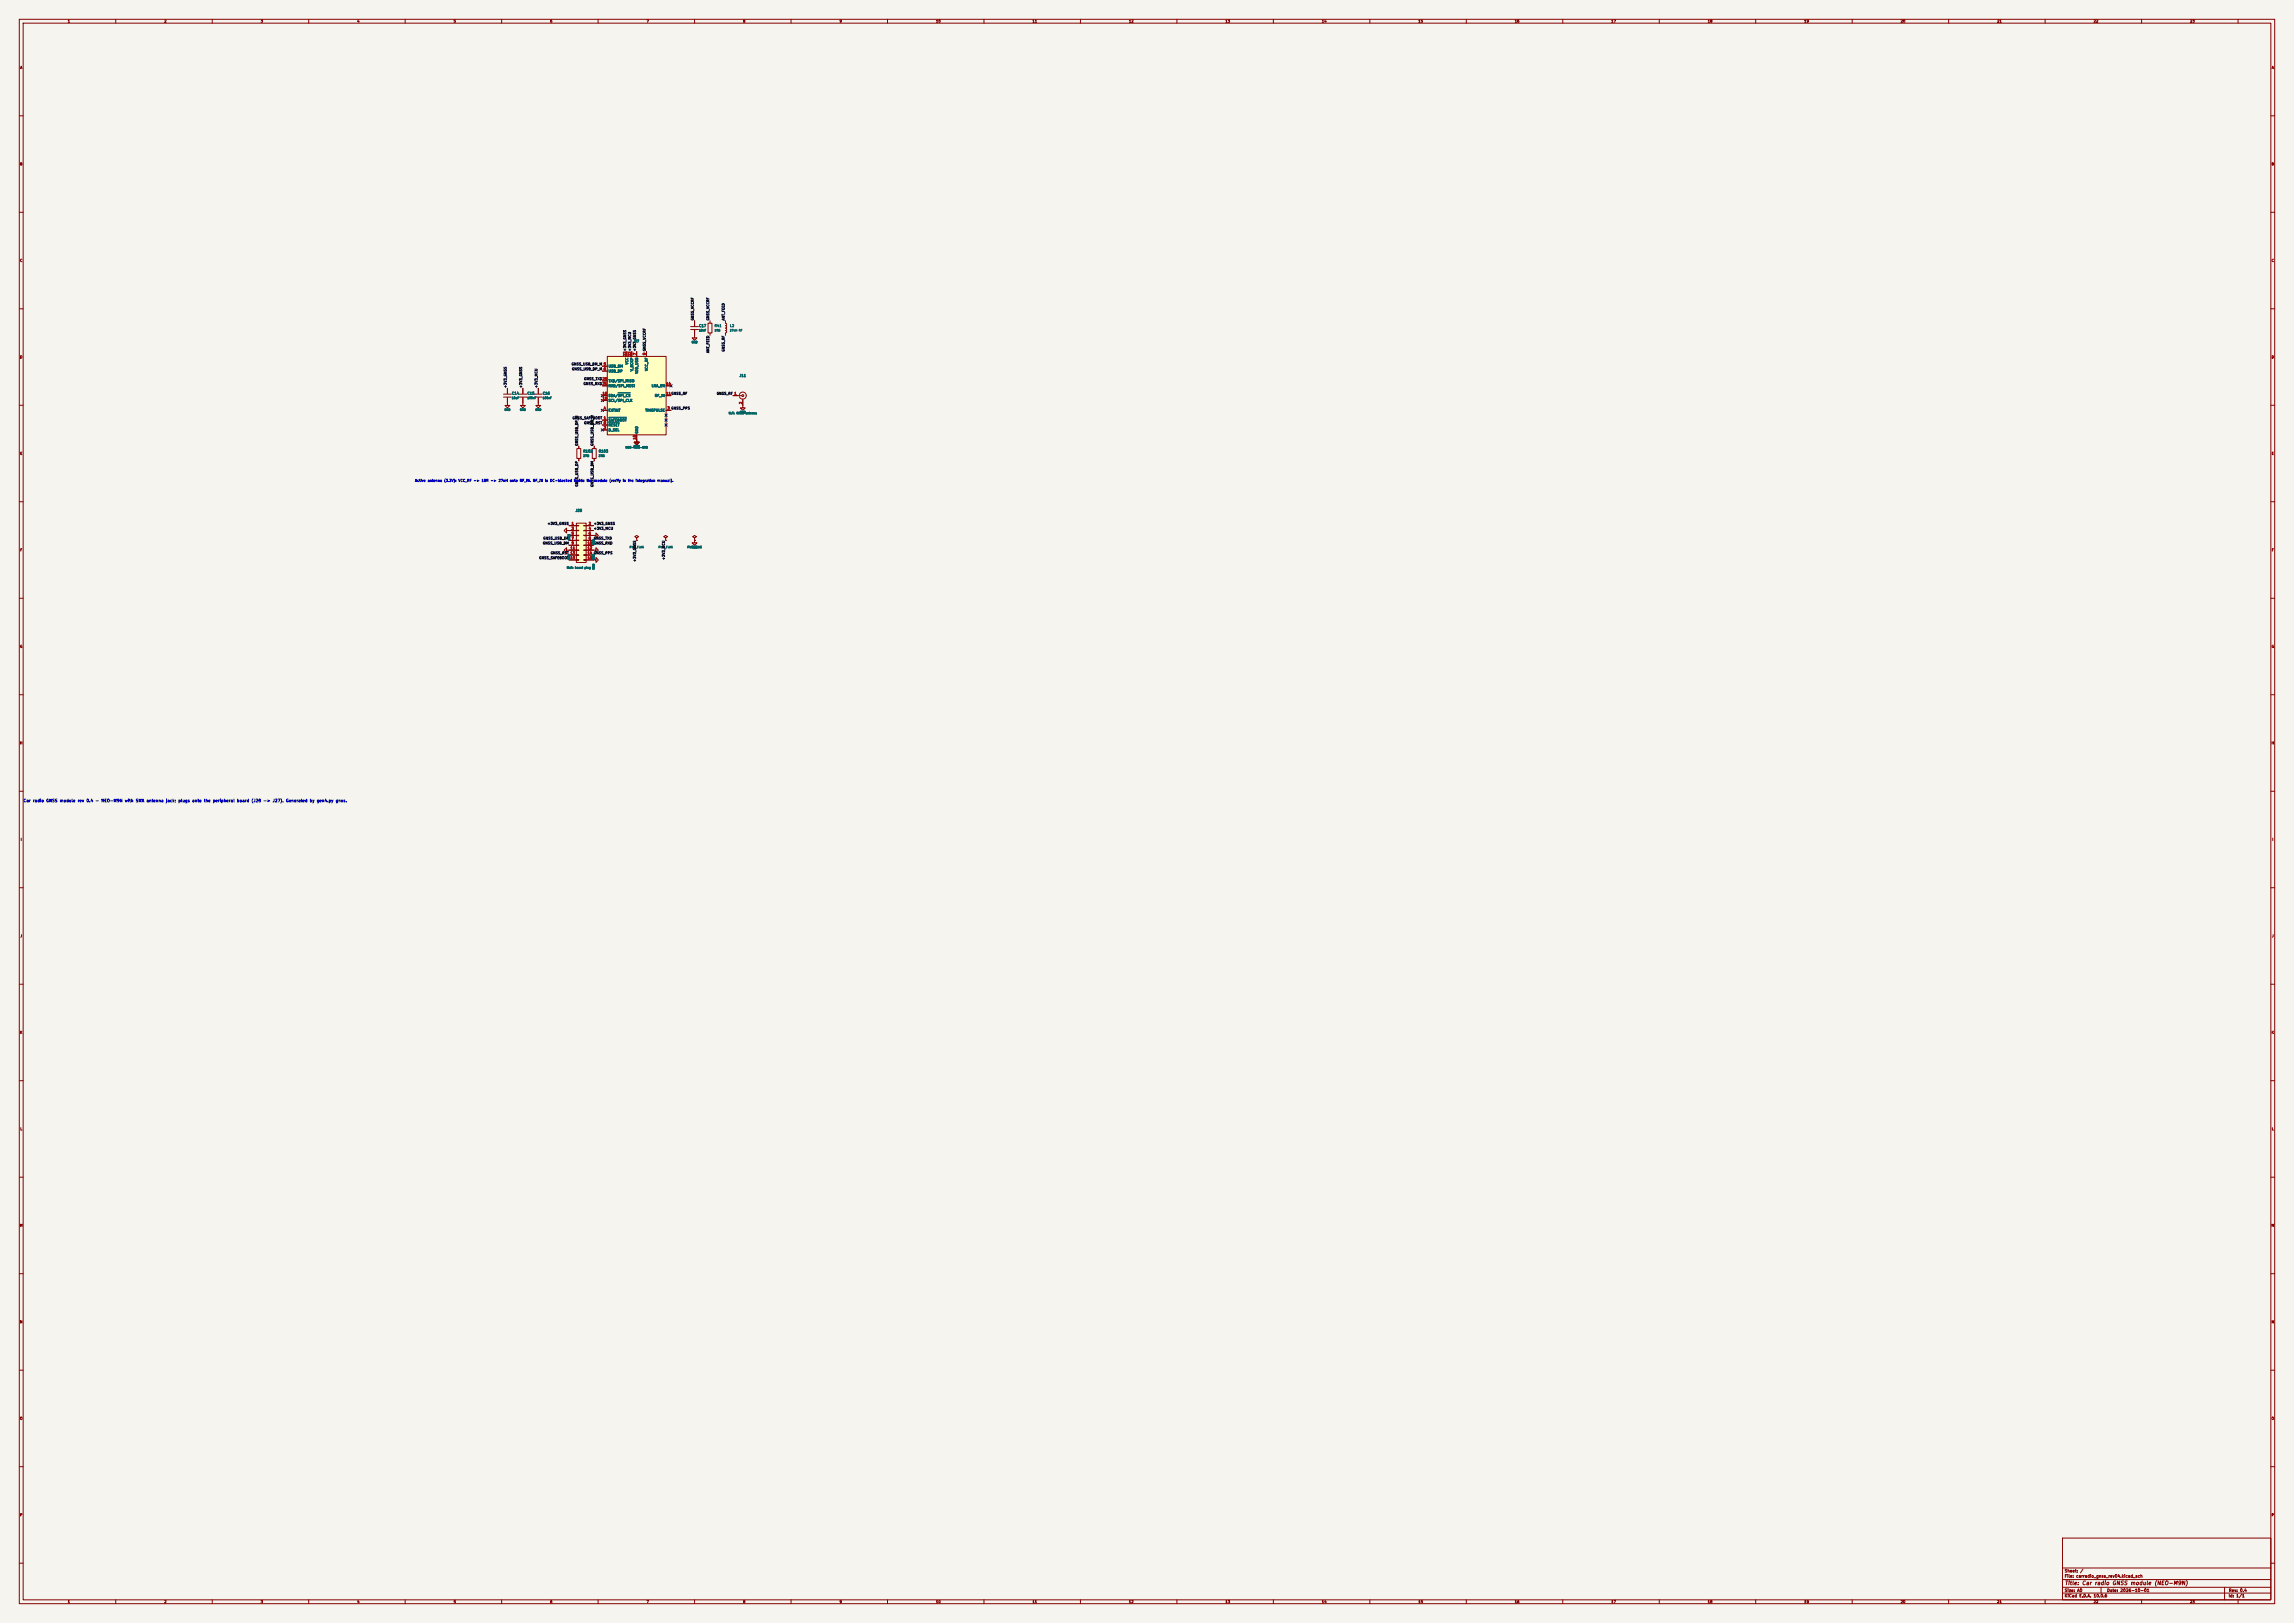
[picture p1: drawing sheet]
<svg xmlns="http://www.w3.org/2000/svg" width="1189mm" height="841mm" viewBox="0 0 1189 841" stroke-linecap="round" stroke-linejoin="round" font-family="sans-serif">
<defs><g id="words">
<text font-size="2" fill="#840000" x="1070" y="822">Title: Car radio GNSS module (NEO-M9N)</text>
<text font-size="1.5" fill="#0000c2" x="12" y="416">Car radio GNSS module rev 0.4 - NEO-M9N with SMA antenna jack; plugs onto the peripheral board (J28 -&gt; J27). Generated by gen4.py gnss.</text>
<g font-size="1.5" fill="#840000">
<text x="1070" y="815">Sheet: /</text>
<text x="1070" y="818">File: carradio_gnss_rev04.kicad_sch</text>
<text x="1070" y="825">Size: A0</text>
<text x="1092" y="825">Date: 2026-10-01</text>
<text x="1155" y="825">Rev: 0.4</text>
<text x="1070" y="828">KiCad E.D.A. 10.0.6</text>
<text x="1155" y="828">Id: 1/1</text>
</g>
<g font-size="1.3" fill="#840000">
<text x="35" y="12">1</text>
<text x="85" y="12">2</text>
<text x="135" y="12">3</text>
<text x="185" y="12">4</text>
<text x="235" y="12">5</text>
<text x="285" y="12">6</text>
<text x="335" y="12">7</text>
<text x="385" y="12">8</text>
<text x="435" y="12">9</text>
<text x="485" y="12">10</text>
<text x="535" y="12">11</text>
<text x="585" y="12">12</text>
<text x="635" y="12">13</text>
<text x="685" y="12">14</text>
<text x="735" y="12">15</text>
<text x="785" y="12">16</text>
<text x="835" y="12">17</text>
<text x="885" y="12">18</text>
<text x="935" y="12">19</text>
<text x="985" y="12">20</text>
<text x="1035" y="12">21</text>
<text x="1085" y="12">22</text>
<text x="1135" y="12">23</text>
<text x="10" y="36">A</text>
<text x="1177" y="36">A</text>
<text x="10" y="86">B</text>
<text x="1177" y="86">B</text>
<text x="10" y="136">C</text>
<text x="1177" y="136">C</text>
<text x="10" y="186">D</text>
<text x="1177" y="186">D</text>
<text x="10" y="236">E</text>
<text x="1177" y="236">E</text>
<text x="10" y="286">F</text>
<text x="1177" y="286">F</text>
<text x="10" y="336">G</text>
<text x="1177" y="336">G</text>
<text x="10" y="386">H</text>
<text x="1177" y="386">H</text>
<text x="11" y="436">I</text>
<text x="1178" y="436">I</text>
<text x="10" y="486">J</text>
<text x="1177" y="486">J</text>
<text x="10" y="536">K</text>
<text x="1177" y="536">K</text>
<text x="10" y="586">L</text>
<text x="1177" y="586">L</text>
<text x="10" y="636">M</text>
<text x="1177" y="636">M</text>
<text x="10" y="686">N</text>
<text x="1177" y="686">N</text>
<text x="10" y="736">O</text>
<text x="1177" y="736">O</text>
<text x="10" y="786">P</text>
<text x="1177" y="786">P</text>
<text x="35" y="831">1</text>
<text x="85" y="831">2</text>
<text x="135" y="831">3</text>
<text x="185" y="831">4</text>
<text x="235" y="831">5</text>
<text x="285" y="831">6</text>
<text x="335" y="831">7</text>
<text x="385" y="831">8</text>
<text x="435" y="831">9</text>
<text x="485" y="831">10</text>
<text x="535" y="831">11</text>
<text x="585" y="831">12</text>
<text x="635" y="831">13</text>
<text x="685" y="831">14</text>
<text x="735" y="831">15</text>
<text x="785" y="831">16</text>
<text x="835" y="831">17</text>
<text x="885" y="831">18</text>
<text x="935" y="831">19</text>
<text x="985" y="831">20</text>
<text x="1035" y="831">21</text>
<text x="1085" y="831">22</text>
<text x="1135" y="831">23</text>
</g>
<g font-size="1.3" fill="#0f0f0f">
<text x="360" y="166" transform="rotate(-90 360 166)">GNSS_VCCRF</text>
<text x="368" y="166" transform="rotate(-90 368 166)">GNSS_VCCRF</text>
<text x="376" y="166" transform="rotate(-90 376 166)">ANT_FEED</text>
<text x="368" y="183" transform="rotate(-90 368 183)">ANT_FEED</text>
<text x="376" y="182" transform="rotate(-90 376 182)">GNSS_RF</text>
<text x="296" y="190">GNSS_USB_DM_M 5</text>
<text x="296" y="192">GNSS_USB_DP_M 6</text>
<text x="303" y="197">GNSS_TXD20</text>
<text x="263" y="201" transform="rotate(-90 263 201)">+3V3_GNSS</text>
<text x="271" y="201" transform="rotate(-90 271 201)">+3V3_GNSS</text>
<text x="279" y="201" transform="rotate(-90 279 201)">+3V3_MCU</text>
<text x="302" y="200">GNSS_RXD21</text>
<text x="371" y="205">GNSS_RF 1</text>
<text x="297" y="218">GNSS_SAFEBOOT 1</text>
<text x="303" y="220">GNSS_RST 8</text>
<text x="300" y="231" transform="rotate(-90 300 231)">GNSS_USB_DP_M</text>
<text x="308" y="231" transform="rotate(-90 308 231)">GNSS_USB_DM_M</text>
<text x="300" y="252" transform="rotate(-90 300 252)">GNSS_USB_DP</text>
<text x="308" y="253" transform="rotate(-90 308 253)">GNSS_USB_DM</text>
<text x="284" y="272">+3V3_GNSS</text>
<text x="308" y="275">+3V3_MCU</text>
<text x="308" y="272">+3V3_GNSS</text>
<text x="281" y="280">GNSS_USB_DP</text>
<text x="308" y="280">GNSS_TXD</text>
<text x="281" y="282">GNSS_USB_DM</text>
<text x="285" y="287">GNSS_RST 13</text>
<text x="279" y="290">GNSS_SAFEBOOT 15</text>
<text x="330" y="291" transform="rotate(-90 330 291)">+3V3_GNSS</text>
<text x="345" y="290" transform="rotate(-90 345 290)">+3V3_MCU</text>
</g>
<g font-size="1.3" fill="#006464">
<text x="362" y="170">C17</text>
<text x="370" y="170">R41</text>
<text x="378" y="170">L2</text>
<text x="329" y="178">U7</text>
<text x="315" y="191">USB_DM</text>
<text x="326" y="189" transform="rotate(-90 326 189)">VCC</text>
<text x="315" y="193">USB_DP</text>
<text x="328" y="193" transform="rotate(-90 328 193)">V_BCKP</text>
<text x="331" y="194" transform="rotate(-90 331 194)">VDD_USB</text>
<text x="336" y="192" transform="rotate(-90 336 192)">VCC_RF</text>
<text x="383" y="196">J11</text>
<text x="315" y="198">TXD/SPI_MISO</text>
<text x="315" y="201">RXD/SPI_MOSI</text>
<text x="338" y="201">LNA_EN</text>
<text x="265" y="205">C14</text>
<text x="273" y="205">C15</text>
<text x="281" y="205">C16</text>
<text x="315" y="206">SDA/SPI_CS</text>
<text x="315" y="209">SCL/SPI_CLK</text>
<text x="339" y="206">RF_IN</text>
<text x="315" y="214">EXTINT</text>
<text x="334" y="214">TIMEPULSE</text>
<text x="315" y="219">SAFEBOOT</text>
<text x="315" y="221">RESET</text>
<text x="315" y="224">D_SEL</text>
<text x="331" y="225" transform="rotate(-90 331 225)">GND</text>
<text x="302" y="235">R102</text>
<text x="310" y="235">R103</text>
<text x="298" y="266">J28</text>
</g>
<g font-size="1.3" fill="#a90000">
<text x="325" y="185" transform="rotate(-90 325 185)">23+3V3_GNSS</text>
<text x="325" y="185" transform="rotate(-90 325 185)">23</text>
<text x="327" y="185" transform="rotate(-90 327 185)">22+3V3_MCU</text>
<text x="327" y="185" transform="rotate(-90 327 185)">22</text>
<text x="330" y="184" transform="rotate(-90 330 184)">7 +3V3_GNSS</text>
<text x="330" y="184" transform="rotate(-90 330 184)">7</text>
<text x="335" y="184" transform="rotate(-90 335 184)">9 GNSS_VCCRF</text>
<text x="335" y="184" transform="rotate(-90 335 184)">9</text>
<text x="313" y="190">5</text>
<text x="312" y="197">20</text>
<text x="313" y="192">6</text>
<text x="312" y="200">21</text>
<text x="345" y="200">14</text>
<text x="312" y="205">18</text>
<text x="312" y="207">19</text>
<text x="345" y="205">11GNSS_RF</text>
<text x="345" y="205">11</text>
<text x="380" y="205">1</text>
<text x="385" y="210" transform="rotate(-90 385 210)">2</text>
<text x="313" y="212">4</text>
<text x="346" y="212">3 GNSS_PPS</text>
<text x="346" y="212">3</text>
<text x="313" y="218">1</text>
<text x="313" y="220">8</text>
<text x="313" y="223">2</text>
<text x="330" y="228" transform="rotate(-90 330 228)">10</text>
<text x="296" y="272">1</text>
<text x="296" y="275">3</text>
<text x="305" y="272">2</text>
<text x="305" y="275">4</text>
<text x="296" y="277">5</text>
<text x="296" y="280">7</text>
<text x="305" y="277">6</text>
<text x="305" y="280">8</text>
<text x="295" y="285">11</text>
<text x="295" y="287">13</text>
<text x="296" y="282">9</text>
<text x="304" y="282">10 GNSS_RXD</text>
<text x="304" y="285">12</text>
<text x="304" y="287">14 GNSS_PPS</text>
<text x="304" y="282">10</text>
<text x="304" y="287">14</text>
<text x="295" y="290">15</text>
<text x="304" y="290">16</text>
</g>
<text font-size="1.3" fill="#0000c2" x="215" y="250">Active antenna (3.3V): VCC_RF -&gt; 10R -&gt; 27nH onto RF_IN. RF_IN is DC-blocked inside the module (verify in the integration manual).</text>
<g font-size="1" fill="#006464">
<text x="362" y="172">10nF</text>
<text x="370" y="172">10Ω</text>
<text x="378" y="172">27nH RF</text>
<text x="358" y="178">GND</text>
<text x="265" y="207">10uF</text>
<text x="273" y="207">100nF</text>
<text x="281" y="207">100nF</text>
<text x="261" y="213">GND</text>
<text x="269" y="213">GND</text>
<text x="277" y="213">GND</text>
<text x="378" y="215">U.FL GNSS antenna</text>
<text x="383" y="214">GND</text>
<text x="324" y="233">NEO-M9N-00B</text>
<text x="328" y="232">GND</text>
<text x="302" y="237">27Ω</text>
<text x="310" y="237">27Ω</text>
<text x="296" y="280" transform="rotate(-90 296 280)">GND</text>
<text x="308" y="283" transform="rotate(-90 308 283)">GND</text>
<text x="326" y="284">PWR_FLAG</text>
<text x="341" y="284">PWR_FLAG</text>
<text x="356" y="284">PWR_FLAG</text>
<text x="358" y="284">GND</text>
<text x="296" y="290" transform="rotate(-90 296 290)">GND</text>
<text x="308" y="290" transform="rotate(-90 308 290)">GND</text>
<text x="294" y="295">Main board plug</text>
<text x="308" y="295" transform="rotate(-90 308 295)">GND</text>
</g>
</g></defs>
<path d="M0 0h1189v841h-1189z" fill="#f5f4ef" stroke="#f5f4ef" stroke-width=".52"/>
<g fill="none" stroke="#840000" stroke-width=".52">
<path d="M10 10h1169v821h-1169zM12 12h1165v817h-1165zM60 10v2M110 10v2M160 10v2M210 10v2M260 10v2M310 10v2M360 10v2M410 10v2M460 10v2M510 10v2"/>
<path d="M560 10v2M610 10v2M660 10v2M710 10v2M760 10v2M810 10v2M860 10v2M910 10v2M960 10v2M1010 10v2M1060 10v2M1110 10v2"/>
<path d="M1160 10v2M10 60h2M1177 60h2M10 110h2M1177 110h2M10 160h2M1177 160h2M10 210h2M261 204h4M261 206h4M263 206v4h1l-1 1-1-1h1M263 201v3"/>
<path d="M269 204h4M269 206h4M271 206v4h1l-1 1-1-1h1M271 201v3M277 204h4M277 206h4M279 201v3M279 206v3M1177 210h2M307 232h2v6h-2zM308 231v1M308 238v1"/>
<path d="M330 228v1h1l-1 1-1-1h1M10 260h2M1177 260h2M10 310h2M1177 310h2M10 360h2M1177 360h2M10 410h2M1177 410h2M10 460h2M1177 460h2M10 510h2"/>
<path d="M1177 510h2M10 560h2M1177 560h2M10 610h2M1177 610h2M10 660h2M1177 660h2M10 710h2M1177 710h2M10 760h2M1177 760h2M1069 797h108v32h-108z"/>
<path d="M10 810h2M1069 818h108M1069 812h108M1177 810h2M60 829v2M110 829v2M160 829v2M210 829v2M260 829v2M310 829v2M360 829v2M410 829v2"/>
<path d="M460 829v2M510 829v2M560 829v2M610 829v2M660 829v2M710 829v2M760 829v2M810 829v2M860 829v2M910 829v2M960 829v2M1010 829v2"/>
<path d="M1060 829v2M1069 825h108M1069 822h108M1089 822v3M1110 829v2M1153 822v7M1160 829v2"/>
</g>
<path d="M315 185h30v40h-30z" fill="#ffffc2"/>
<g fill="none" stroke="#840000" stroke-width=".52">
<path d="M358 169h4M358 171h4M360 171v4h1l-1 1-1-1h1M360 166v3M367 167h2v6h-2zM368 166v1M368 173v1M376 166v1l1 1-1 1h1l-1 1 1 1h-1l1 1-1 2M312 190h3M312 192h3M312 200h3M312 197h3"/>
<path d="M315 185h30v40h-30zM325 182v3M327 182v3M330 182v3M335 182v3M345 200h3M279 209v1h1l-1 1-1-1h1M312 218h3M312 213h3M312 205h3M312 208h3M345 213h3"/>
<path d="M345 205h3M380 205h4M383 204l1-1h1l1 1 1 1-1 1-1 1h-1l-1-1M385 207v4h1l-1 2-1-2h1M299 232h2v6h-2zM300 231v1M300 238v1M312 223h3M312 220h3M330 225v4h1l-1 1-1-1h1M308 277h1v-1l1 1-1 2v-2M330 279l1-1-1-1-1 1 1 1v1"/>
<path d="M330 280h.1M345 279l1-1-1-1-1 1 1 1v1M345 280h.1M360 279l1-1-1-1-1 1 1 1v1M360 280h.1M294 285v-1l-2 1 2 1v-1h1M308 285h1v-1l1 1-1 1v-1"/>
<circle cx="385" cy="205" r=".5"/>
</g>
<path d="M315 216h10M315 219h6M320 204h7" fill="none" stroke="#006464" stroke-width=".52"/>
<path d="M299 271h5v20h-5z" fill="#ffffc2"/>
<g fill="none" stroke="#840000" stroke-width=".52">
<path d="M360 166v3M360 171v3M312 190h3M312 192h3M312 200h3M312 197h3M325 182v3M327 182v3M330 182v3M335 182v3M345 200h3M263 201v3"/>
<path d="M263 206v3M271 201v3M271 206v3M279 201v3M279 206v3M312 218h3M312 213h3M312 205h3M312 208h3M345 213h3M345 205h3M380 205h2"/>
<path d="M385 208v2M300 231v1M300 238v1M308 231v1M308 238v1M312 223h3M312 220h3M330 225v3M294 275v-1l-2 1 2 1v-1h5M295 272h4M295 277h4M295 280h4"/>
<path d="M299 271h5v20h-5zM299 272l1 1zM299 275h1zM299 277l1 1zM299 280h1zM303 272l1 1zM303 275h1zM303 277l1 1zM303 280h1zM304 272h4M304 275h4M304 277h4"/>
<path d="M304 280h4M360 280v1h1l-1 2-1-2h1M360 280h.1M295 283h4M295 285h4M295 288h4M295 290h4M299 282l1 1zM299 285h1zM299 287l1 1zM299 290h1zM303 282l1 1z"/>
<path d="M303 285h1zM303 287l1 1zM303 290h1zM304 290h5v-1l1 1-1 1v-1M304 283h4M304 285h4M304 288h4"/>
</g>
<g fill="none" stroke="#000084" stroke-width=".52">
<path d="M347 199l1 2M348 199l-1 2M312 204l1 2M312 207l1 1M312 212l1 1M313 204l-1 2M313 207l-1 1M313 212l-1 1M345 220l1 1M345 217l1 1M345 215l1 1M346 220l-1 1"/>
<path d="M346 217l-1 1M346 215l-1 1M312 222l1 1M313 222l-1 1M294 277l2 1M296 277l-2 1"/>
</g>
<path d="M315 216h10M315 219h6M320 204h7" fill="none" stroke="#006464" stroke-width=".52"/>
<use href="#words"/>
</svg>
